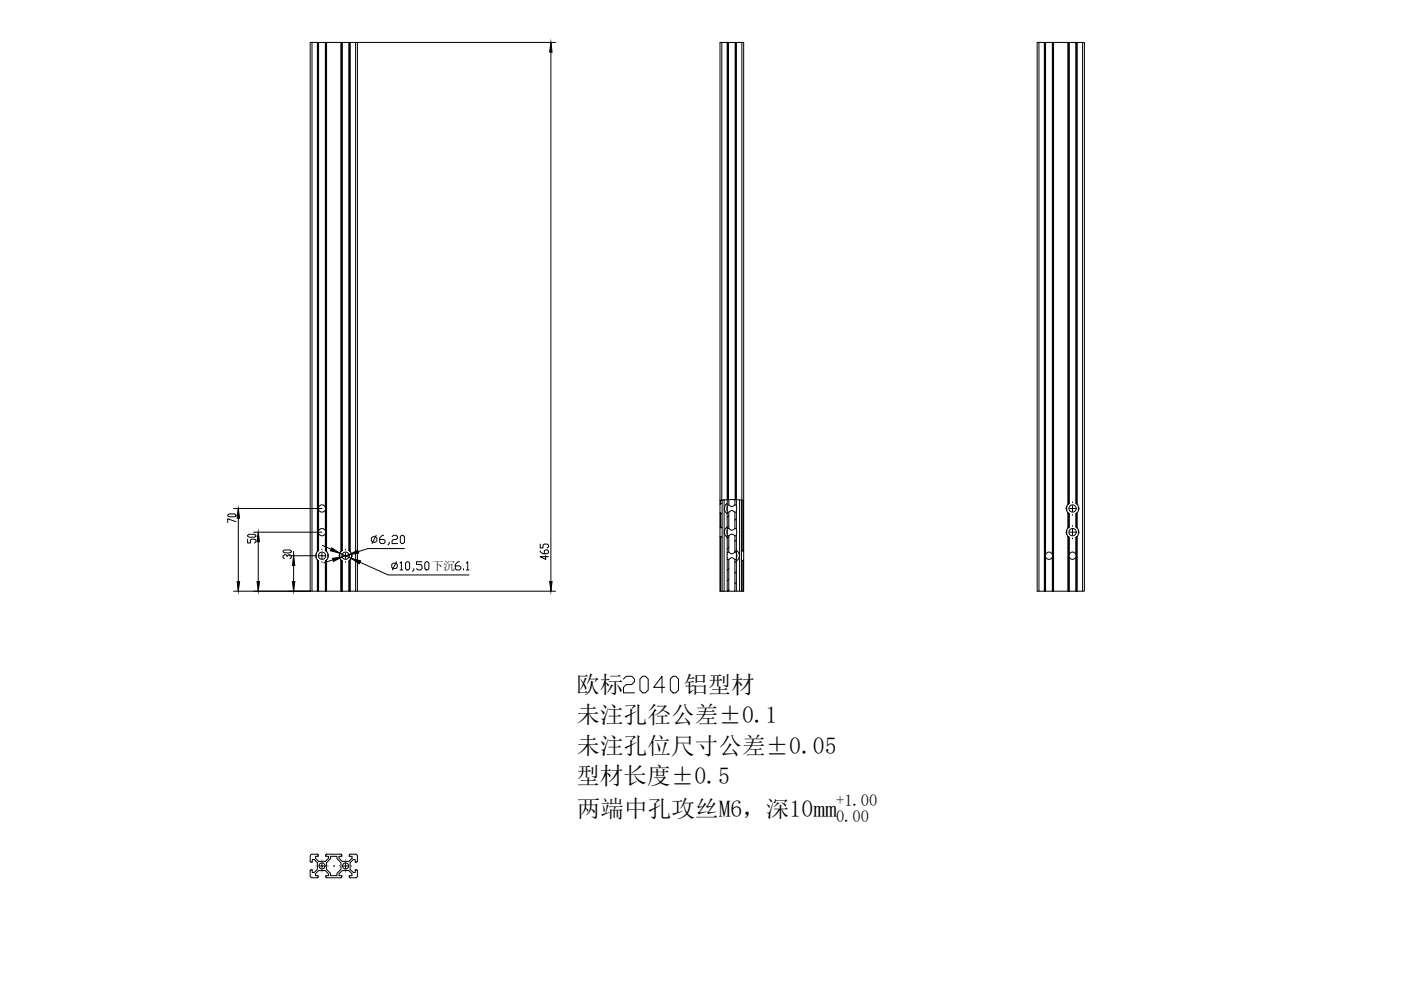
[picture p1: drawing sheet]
<svg xmlns="http://www.w3.org/2000/svg" width="594mm" height="420mm" viewBox="0 0 594 420" stroke-linecap="round" stroke-linejoin="round" font-family="sans-serif">
<defs><g id="words">
<g font-size="10">
<text x="244.3" y="293.8">欧标</text>
<text x="290.1" y="293.8">铝型材</text>
<text x="244.5" y="306.6">未注孔径公差±0.1</text>
<text x="244.5" y="319.5">未注孔位尺寸公差±0.05</text>
<text x="244.4" y="332.4">型材长度±0.5</text>
<text x="244.6" y="346.2">两端中孔攻丝M6，深10mm</text>
</g>
<g font-size="7">
<text x="354.5" y="341.9">+1.00</text>
<text x="354.5" y="348.3">0.00</text>
</g>
<text font-size="5" x="183" y="241.6">下沉</text>
</g></defs>
<!-- layer: 0 -->
<g fill="none" stroke="#000" stroke-width=".42">
<path d="M132.3 18h-.8v232.7h.8M134.6 18v215.9v-215.9h-2.3v232.7h2.3v-13.3v13.3M134.7 18h.3v215.5M135 18h3.1M135.1 18v197M138 18v197M138.3 18l.2 215.9zM138.3 18h-.2v215.5M138.5 18h6.1M144.6 18v215.9M144.7 18h3.6M145 18v215.5"/>
<path d="M145.1 18v215.4l-.4 .3M148 18v215.4l.4 .3M148.1 18v215.5M148.5 18v215.9v-215.9h2.3v232.7h-2.3v-13.3v13.3M150.8 18h.8v232.7h-.8M306.1 18h2.3v193.9M308.4 18l.1 193.8M308.5 18h.3v193.8M308.8 18l.1 193.8M308.9 18h2.8M311.9 18l-.2 193.8M312.1 18l.2 193.9"/>
<path d="M312.1 18h-.2v193.8M312.1 18v193.8M312.3 18h2.3v194M314.6 18h.7v194.1M439.8 18h.8v232.7h-.8zM440.6 18h2.2v232.7h-2.2M442.8 18v232.7M443 18h.2v232.7h-.2M443.2 18h3.2M443.4 18v217M446.2 18v217M446.6 18v232.7"/>
<path d="M446.6 18h-.2v232.7h.2M446.7 18h6.1M452.8 18v195.9M453 18h3.6M453.3 18v195.5M453.4 18v195.4l-.4 .3M456.2 18v195.4l.4 .3M456.4 18v195.5M456.6 18l.1 195.9zM456.7 18h2.4M459.1 18h.7v232.7h-.7M459.1 18v232.7"/>
<path d="M135.1 216.2v8.8M138 216.2v8.8M305.3 217.4v6.5M305.5 212.1v1.6M305.5 217.6v6.1M305.6 213.5h.6v4.3l-.9-.4v-3.6zM305.6 212.1v1.4M305.6 217.8v5.7M306.1 212v-194h-.8v195.9M306.1 212l-.8 .1M306.2 212v1.5M306.2 217.8v5.7"/>
<path d="M307 212v38.7M308.4 211.9l-2.3 .1M308.4 214.1h.6M308.4 211.9v12.2M308.4 214.7v1.7M308.4 213.4a2.65 2.65 0 0 0 0 4.4M308.5 211.8l-.1 .1M308.5 211.8h.4M308.9 211.8h2.8M309 211.8v2.3a1.52 1.52 0 0 0 2.6 0v-2.3M309 217.2v6.9M311.6 214.1h.7v.9"/>
<path d="M311.6 217.2v6.9M311.7 211.8h.4M312.1 211.8l.2 .1M312.3 211.9l2.3 .1M312.3 216.2v1h-.7a1.56 1.56 0 0 0-2.6 0h-.6M312.3 211.9v2.2M312.3 217.2v6.9M312.3 215v1.2M313.6 212v38.7h-1.3M314.4 212v21.5h.6v-21.4M314.6 212l.7 .1M315.2 212.1v21.6"/>
<path d="M315.3 212.1v21.8M452.3 214.8v1.7M452.8 217.4v6.5zM452.8 213.8l-.6 1.5 .1 1.1 .5 1M453 217.5l.2 .2M453.2 217.7l.2 5.7M453.3 217.8v5.7M456.4 217.8v5.7M456.4 217.7l-.2 5.7M456.6 217.5l.1 6.4zM456.6 217.5l-.2 .2M456.8 213.8l.6 1.5-.1 1.1-.5 1"/>
<path d="M457.3 214.8v1.7M134 234.8v1.7M134.6 233.8l-.7 1.5 .1 1.1 .6 1M134.7 237.5l.3 .2M135 237.7v13h-.3M135 237.7l.1 .1M135.1 226.3v7.1M135.1 237.8v12.9M135.1 233.4l-.4 .3M136.7 231.2l3.7 1.7M138 225a1.55 1.55 0 0 0-2.4-.6 1.55 1.55 0 0 0 0 2.4 1.55 1.55 0 0 0 2.4-.6M138 225v1.2"/>
<path d="M138 226.3v7.1M138 237.8v12.9M138 233.4l.4 .3M138.1 237.7v13h.2M138.1 237.7l-.1 .1M138.3 237.5l.2 13.2zM138.4 237.5l-.3 .2M138.5 233.8l.7 1.5-.1 1.1-.6 1M139 234.8v1.7M141.2 237.4l-3.9 1.2M144.1 234.8v1.7M144.1 234.6l4.8 2.1"/>
<path d="M144.6 237.4l.1 13.3zM144.6 233.8l-.7 1.5 .1 1.1 .6 1M144.7 237.5l.3 .2M145 237.7l.1 13M145 237.7v13h-.3M148 235.2l-2.9 .9M148.1 237.7v13h.2M148.1 237.7l-.1 13M148.5 233.8l.7 1.5-.1 1.1-.6 1M149 234.8v1.7M149 234.7a2.65 2.65 0 0 1-.9 3M152.7 238.4l11.9 5.4h34.3"/>
<path d="M158.1 227.5h1.1l.6 .6v1.2l-.6 .6h-1.1l-.6-.6v-1.2zM159.5 226.9l-1.7 3.6M162.7 226.9h-.6l-1.1 1.2v1.8l.6 .6h1.1l.6-.6v-.6l-.6-.6h-1.7M165.1 229.9v.6l-.6 .6M166.1 239.3l.6-.5h1.2l.5 .5v1.2l-.5 .6h-1.2l-.6-.6zM166.2 227.5l.6-.6h1.2l.6 .6v.6l-.6 .6h-1.2l-.6 .6v1.2h2.4M168.1 238.2l-1.7 3.4M169.6 238.8l.6-.6v3.4M170.3 226.9h.6l.6 .6v2.4l-.6 .6h-.6l-.5-.6v-2.4zM171.5 232.6h-15.5l-4.1 1.3M172 238.8l.6-.6h.5l.6 .6v2.3l-.6 .5h-.5l-.6-.5zM178.9 238.2h-2.3v1.1h1.8l.5 .6v1.2l-.5 .5h-1.2l-.6-.5"/>
<path d="M180.1 238.8l.6-.6h.6l.6 .6v2.3l-.6 .5h-.6l-.6-.5zM194.8 238.2h-.6l-1.1 1.1v1.8l.5 .5h1.2l.6-.5v-.6l-.6-.6h-1.7M197.7 238.8l.6-.6v3.4M305.3 227.4v23.3l.2-23.2M305.4 223.8l.8-.3v4.3l-.9-.3zM305.6 227.8v22.9h.6M306.2 227.8v22.9M308.4 237.2v13.5h.6M308.4 227.2v6.9M308.4 227.2h.6M308.4 224.7v1.8M308.4 223.4a2.65 2.65 0 0 0 0 4.4"/>
<path d="M308.4 236.2v-2.1h.6a1.57 1.57 0 0 0 2.6 0h.7v3.1h-.7a1.52 1.52 0 0 0-2.6 0h-.6v-.9M309 234.1v-6.9a1.57 1.57 0 0 1 2.6 0v6.9M309 237.2v13.5h2.6v-13.5M312.3 226.3v.9h-.7M312.3 225v-.9h-.7a1.52 1.52 0 0 1-2.6 0h-.6v3.1M312.3 237.2v13.5h-.7M312.3 227.2v6.9M312.3 225v1.2M312.3 233.4a2.65 2.65 0 0 1 0 4.4M312.3 234.7v1.8M314.4 233.5v4.2M315 237.7h-.6v13h.6"/>
<path d="M315 233.5l.3 .4v3.5M315 237.7v13M315.2 237.5l-.2 13.2M315.3 237.4l-.3 .3M315.3 237.4l-.1 13.3M443.4 236.3l-.2 14.4M446.2 236.3v14.4M452.3 224.8v1.7M452.8 227.4v23.3M452.8 223.8l-.6 1.5 .1 1.1 .5 1M453 227.5l.2 .3M453.2 223.5l-.2 .2"/>
<path d="M453.2 227.8l.2 7.2M453.3 227.8v22.9M453.4 223.4l-.2 .1M453.4 236.3v14.4M453.4 235a1.55 1.55 0 0 0 1.4 2.2 1.55 1.55 0 0 0 1.4-2.2M453.4 235a1.55 1.55 0 0 1 1.4-.9 1.55 1.55 0 0 1 1.4 .9M456.2 236.3v14.4M456.2 223.4l.2 .1M456.4 227.8v22.9M456.4 223.5l.2 .2M456.4 227.8l-.2 7.2M456.6 227.5v23.2"/>
<path d="M456.6 227.5l-.2 .3M456.8 223.8l.6 1.5-.1 1.1-.5 1M457.3 224.8v1.7M135 250.7h3.1M138.5 250.7h6.1M145 250.7h3.1M169.6 241.6h1.2M175.5 241.1v.5l-.6 .6M196.6 241.1v.5M197.7 241.6h1.2M305.5 250.7h.1M306.2 250.7h2.2"/>
<path d="M313.6 250.7h.8M443.4 250.7h3M446.7 250.7h6.1M453 250.7h3.6M456.7 250.7h2.4M264.4 287.9l1.1-1.2h2.4l1.1 1.2v1.2l-1.1 1.1h-2.4l-1.1 1.2v2.4h4.6M271.4 287.9l1.1-1.2h1.2l1.2 1.2v4.7l-1.2 1.2h-1.2l-1.1-1.2zM281.9 291.4h-4.7l3.5-4.7v7.1M285.4 286.7h1.2l1.1 1.2v4.7l-1.1 1.2h-1.2l-1.2-1.2v-4.7zM131.7 365.4l.7 .2v-1.2h.8l1.4 1.4v2.8l-1.4 1.3h-.8v-1.2l-.7 .3M131.7 368.9l.1 3 2.8 .3M134.6 362.2l-2.8 .2-.3 .5 .2 2.4"/>
<path d="M134.6 372.2l.4-.3v-.6h-1.2v-.8l1.3-1.4h2.9l1.3 1.4v.8h-1.2v.6l.4 .3h6.1l.4-.3v-.6h-1.2v-.8l1.3-1.4h2.9l1.3 1.4v.8h-1.2v.6l.4 .3M134.6 362.1l.1 .2M134.7 362.3l.3 .8h-1.2v.8l1.3 1.3h2.9l1.3-1.3v-.8h-1.2l.2-.8M138.3 362.3h6.4M140.2 363.1h2.7v.9l1.7 1.8v2.8l-1.7 1.7v1h-2.7v-1l-1.7-1.7v-2.8l1.7-1.8zM141.5 367.2h.1M141.6 367.2h-.1M144.7 362.3l.3 .8h-1.2v.8l1.3 1.3h2.9l1.3-1.3v-.8h-1.2l.2-.8M148.5 372.2h2.3M148.5 362.2h2.3M148.5 362.1l-.2 .2M150.8 362.2l.5 .2 .3 .5-.2 2.4"/>
<path d="M151.4 365.4l-.8 .2v-1.2h-.8l-1.3 1.4v2.8l1.3 1.3h.8v-1.2l.8 .3M151.4 368.9l.2 2.5-.8 .8"/>
<circle cx="136.5" cy="215.6" r="1.55"/>
<circle cx="454.8" cy="215.6" r="1.55"/>
<circle cx="136.5" cy="235.6" r="1.55"/>
<circle cx="146.5" cy="235.6" r="1.55"/>
<circle cx="444.8" cy="235.6" r="1.55"/>
<circle cx="454.8" cy="225.6" r="1.55"/>
<circle cx="136.5" cy="367.1" r="1.29"/>
<circle cx="146.5" cy="367.1" r="1.29"/>
</g>
<!-- layer: 10 -->
<path d="M233.6 18l.5 4.1h-1zM101 215.6l.6 4.1h-1.1zM109.5 225.6l.5 4.1h-1zM124.5 235.6l.5 4.1h-1zM100.5 246.5h1.1l-.6 4.2zM109 246.5h1l-.5 4.2zM124 246.5h1l-.5 4.2zM233.1 246.5h1l-.5 4.2z" fill="#000" stroke="#000" stroke-width=".42"/>
<g fill="none" stroke="#000" stroke-width=".42">
<path d="M151.6 18h84M233.6 18v232.7M96.6 218.3l.6-.4h2.3l.6 .4v.4l-.6 .4h-2.3l-.6-.4zM99.1 215.6h37.4M101 215.6v35.1M306.7 212h.1M309 218.7l-.6 .6M311.3 211.8h.1M312.3 219.9l-.7 .6M452 215.6h.3M454.8 214.4v1.2h-1.2M454.8 212.8v.3"/>
<path d="M454.8 218.1v.3M456.1 215.6h-1.3v1.3M457.3 215.6h.3M100.1 221.2l-3.5-1.2v1.6M105 228.6v1.6h1.2v-1.2l.6-.4h1.1l.6 .4v.8l-.6 .4M105 226.9l.6-.4h2.3l.6 .4v.5l-.6 .4h-2.3l-.6-.4zM107.5 225.6h29M109.5 225.6v25.1M120 233.6l.6-.4h2.3l.6 .4v.4l-.6 .4h-2.3l-.6-.4zM121.8 236v-.4l-.6-.4-1.2 .4v.8l.6 .5M121.8 235.6l.5-.4 1.2 .4v.8l-.6 .5M122.5 235.6h11.5"/>
<path d="M124.5 233.8v16.9M136.5 234.4v1.2h-1.2M136.5 232.8v.3M136.5 238.1v.3M137.8 235.6h-1.3v1.3M139 235.6h.3M143.7 235.6h.3M146.5 234.4v1.2h-1.2M146.5 232.8v.3M146.5 238.1v.3M147.8 235.6h-1.3v1.3M149 235.6h.4"/>
<path d="M229.1 233.6v.3l1.2 .9h1.7l.6-.4v-.8l-1.2-.5-.6 .5v1.2M229.1 230.7v1.6h1.2v-1.2l.5-.4h1.2l.6 .4v.8l-.6 .4M231.4 235.6v1.6l-2.3-1.2h3.5M308.4 237.2h.1M309 223.1l-.6 .7M309 227.6l-.6 .7M309 232.1l-.6 .6M312.3 237.8l-.7 .7M312.3 228.9l-.7 .6M312.3 233.3l-.7 .7M452 225.6h.3M454.8 224.4v1.2h-1.2"/>
<path d="M454.8 222.8v.3M454.8 228.1v.3M456.1 225.6h-1.3v1.3M457.3 225.6h.3M99.1 250.7h32.4M151.6 250.7h84M309 241.1l-.6 .7M309 245.6l-.6 .7M309 250.1l-.6 .6M312.3 246.8l-.7 .7M312.3 242.3l-.7 .7M134 367.2h.1"/>
<path d="M136.5 365.9v1.3h-1.2M136.5 364.6v.1M136.5 369.7h.1M137.8 367.2h-1.3v1.2M139 367.2h.1M144 367.2h.1M146.5 365.9v1.3h-1.2M146.5 364.6v.1M146.5 369.7h.1M147.8 367.2h-1.3v1.2M149 367.2h.1"/>
</g>
<!-- layer: 0 -->
<path d="M140.7 232.3l3.4 2.3-4-1.1zM141 236.7l4.1-.6-3.7 1.9zM148 235.2l3.7-1.9 .4 1.2zM148.9 236.7l4 1.1-.5 1.2z" fill="#000" stroke="#000" stroke-width=".42"/>
<use href="#words"/>
</svg>
